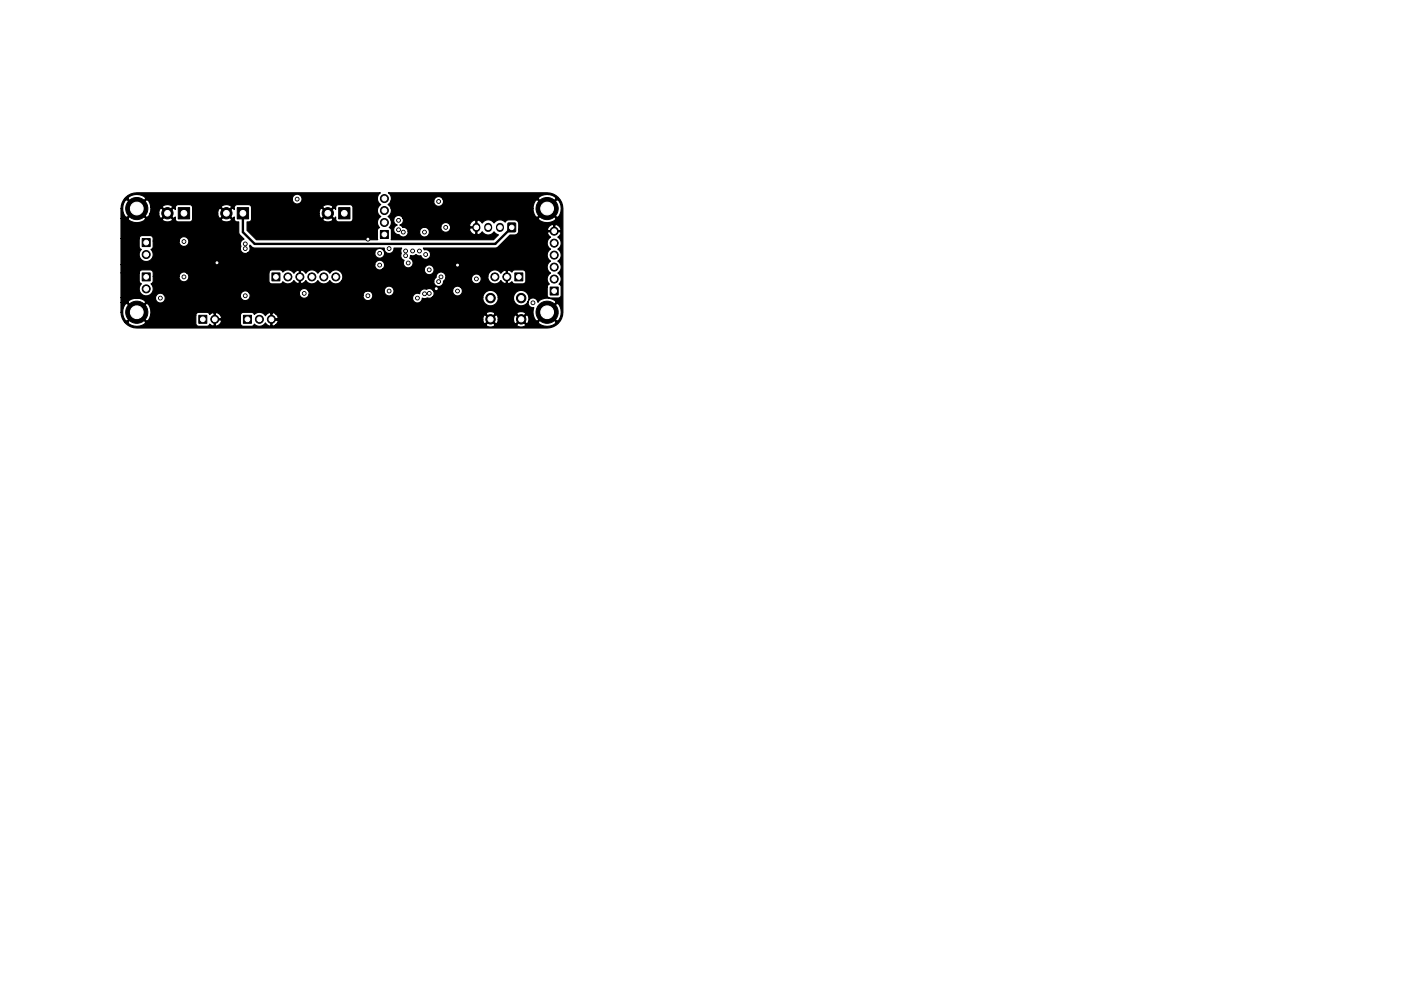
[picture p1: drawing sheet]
<svg xmlns="http://www.w3.org/2000/svg" width="297mm" height="210mm" viewBox="0 0 297 210" stroke-linecap="round" stroke-linejoin="round" font-family="sans-serif">
<g fill="#000" stroke="#000" stroke-width=".21">
<path d="M30.1 50.6h1.7v1.7h-1.7zM30.2 57.9h1.7v1.7h-1.7zM37.8 44h2.4v2.4h-2.4zM50.3 44h2.4v2.4h-2.4zM57.7 57.9h1.6v1.7h-1.6zM71.8 44h2.4v2.4h-2.4zM80.7 48.9h1.7v1.7h-1.7zM107.7 47.3l1.6 .1v1.8l-1.6-.1zM109.1 57.9h1.7v1.7h-1.7zM42.2 66.9h1.7v1.7h-1.7zM51.6 66.9h1.7v1.7h-1.7zM116.7 60.9h1.7v1.7h-1.7z"/>
<circle cx="29" cy="44.2" r="2.35"/>
<circle cx="31" cy="54" r=".85"/>
<circle cx="35.5" cy="45.2" r="1.2"/>
<circle cx="39" cy="51.2" r=".4"/>
<circle cx="39" cy="58.7" r=".4"/>
<circle cx="46" cy="55.7" r=".4"/>
<circle cx="48" cy="45.2" r="1.2"/>
<circle cx="52" cy="51.7" r=".4"/>
<circle cx="52" cy="52.7" r=".4"/>
<circle cx="61" cy="58.7" r=".85"/>
<circle cx="63" cy="42.2" r=".4"/>
<circle cx="63.6" cy="58.7" r=".85"/>
<circle cx="66.1" cy="58.7" r=".85"/>
<circle cx="68.7" cy="58.7" r=".85"/>
<circle cx="69.5" cy="45.2" r="1.2"/>
<circle cx="71.2" cy="58.7" r=".85"/>
<circle cx="78" cy="50.7" r=".4"/>
<circle cx="80.5" cy="56.2" r=".4"/>
<circle cx="80.5" cy="53.7" r=".4"/>
<circle cx="81.5" cy="42.1" r=".85"/>
<circle cx="81.5" cy="47.2" r=".85"/>
<circle cx="81.5" cy="44.7" r=".85"/>
<circle cx="82.5" cy="52.7" r=".4"/>
<circle cx="84.5" cy="48.7" r=".4"/>
<circle cx="84.5" cy="46.7" r=".4"/>
<circle cx="85.5" cy="49.2" r=".4"/>
<circle cx="86" cy="53.2" r=".4"/>
<circle cx="86" cy="54.2" r=".4"/>
<circle cx="86.5" cy="55.8" r=".4"/>
<circle cx="87.5" cy="53.2" r=".4"/>
<circle cx="88.9" cy="53.3" r=".4"/>
<circle cx="90" cy="49.2" r=".4"/>
<circle cx="90.2" cy="54" r=".4"/>
<circle cx="91" cy="57.2" r=".4"/>
<circle cx="93" cy="59.7" r=".4"/>
<circle cx="93" cy="42.7" r=".4"/>
<circle cx="93.5" cy="58.7" r=".4"/>
<circle cx="94.5" cy="48.2" r=".4"/>
<circle cx="97" cy="56.2" r=".4"/>
<circle cx="101" cy="59.2" r=".4"/>
<circle cx="104.9" cy="58.7" r=".85"/>
<circle cx="107.5" cy="58.7" r=".85"/>
<circle cx="116" cy="44.2" r="2.35"/>
<circle cx="117.5" cy="51.6" r=".85"/>
<circle cx="117.5" cy="49" r=".85"/>
<circle cx="117.5" cy="59.2" r=".85"/>
<circle cx="117.5" cy="54.1" r=".85"/>
<circle cx="117.5" cy="56.7" r=".85"/>
<circle cx="29" cy="66.2" r="2.35"/>
<circle cx="31" cy="61.3" r=".85"/>
<circle cx="34" cy="63.2" r=".4"/>
<circle cx="45.5" cy="67.7" r=".85"/>
<circle cx="52" cy="62.7" r=".4"/>
<circle cx="55" cy="67.7" r=".85"/>
<circle cx="57.5" cy="67.7" r=".85"/>
<circle cx="64.5" cy="62.2" r=".4"/>
<circle cx="78" cy="62.7" r=".4"/>
<circle cx="82.5" cy="61.7" r=".4"/>
<circle cx="88.5" cy="63.2" r=".4"/>
<circle cx="90" cy="62.3" r=".4"/>
<circle cx="91" cy="62.2" r=".4"/>
<circle cx="92.5" cy="61.2" r=".4"/>
<circle cx="97" cy="61.7" r=".4"/>
<circle cx="104" cy="67.7" r="1"/>
<circle cx="104" cy="63.2" r="1"/>
<circle cx="110.5" cy="67.7" r="1"/>
<circle cx="110.5" cy="63.2" r="1"/>
<circle cx="113" cy="64.2" r=".4"/>
<circle cx="116" cy="66.2" r="2.35"/>
</g>
<path d="M101 48.1v.3M103.5 48.1v.3M106 48.1v.3" fill="none" stroke="#000" stroke-width="1.7"/>
<path d="M51.5 45.2v4l2.5 2.5h51l3.5-3.5" fill="none" stroke="#000" stroke-width=".5"/>
<path d="M26.6 41.9a3.4 3.4 0 0 1 2.4-1h51.7l-.1 .1a1.49 1.49 0 0 0 .1 2.4 1.48 1.48 0 0 0 0 2.5 1.48 1.48 0 0 0-.2 2.4l-.5 .5 .1 2.1h-25.7l-2-2v-1.8a.72 .72 0 0 0 .9-.6h15.1l.1 .3 .3 .2 .8 .1 .9-.3 .1-.3-1.1-1.1-1.1 1.1h-15.1v-1.2h14.4l.2 .9 .3 .1 1.1-1.1h.4l1.1 1.1 .4-.3v.7l.4 .3 2.6 .1a.64 .64 0 0 0 .6-.7v-2.4l-.1-.4-.5-.2h-2.4a.64 .64 0 0 0-.6 .6v.5l-.4-.4-1.1 1.1h-.4l-1.1-1.1a1.1 1.1 0 0 0-.5 1.2h-14.4v-1.3h15.1l1.1 1.1 1.1-1.1a1.35 1.35 0 0 0-2.2 0h-15.1l-.1-.4-.4-.2h-2.5a.64 .64 0 0 0-.6 .6v.5l-.4-.4-1.1 1.1 1.1 1.1 .4-.3v.4a.71 .71 0 0 0 .9 .7v2.3l1.1 1.4a1.05 1.05 0 0 0-.6 1.5 1.04 1.04 0 0 0 .2 1.2 1.04 1.04 0 0 0 1.2 .1h27v.3a1.04 1.04 0 0 0 1.5 .7 1.04 1.04 0 0 0 0-1.7 1.04 1.04 0 0 0-1.5 .7h-27h.2a1.06 1.06 0 0 0 .2-1.4l.1-.2 .5 .5 .5 .1h27.5a1.04 1.04 0 0 0 1 1.2 1.04 1.04 0 0 0 1-1.2h1.7l-.2 .5 .1 .6a1.04 1.04 0 0 0 .6 1.5 1.04 1.04 0 0 0 .4 1.5 1.04 1.04 0 0 0 1.4-.5 1.04 1.04 0 0 0-.6-1.4l.1-.6 .6 .1 .6-.3 .4 .3 .6-.1a1.04 1.04 0 0 0 1.3 .8 1.04 1.04 0 0 0 .7-1.3 1.04 1.04 0 0 0-1.3-.7l-.1-.4h15.4l.4-.2 2.5-2.5 1.2-.1a.95 .95 0 0 0 .7-1.1h6.1l.1 .2h1.2v-1.2h.2v1.2h1.2l.1-.2a1.22 1.22 0 0 0-1.5-1 1.12 1.12 0 0 0-1.3 1h-6.1v-1.2a.89 .89 0 0 0-.9-.9l-1.4 .1-.6 .4a1.49 1.49 0 0 0-2.3 .2 1.49 1.49 0 0 0-2.6 0l-.6-.5-.2-.1-.3 .1v2.9a.88 .88 0 0 0 1.1-.5 1.49 1.49 0 0 0 2.6 0l.4 .4 .5 .2-1.1 1.1h-21.7l.1-2.1-.5-.5 .4-.7v-1h.6a1.04 1.04 0 0 0 .7 1.1 1.04 1.04 0 0 0-.7 1.2 1.04 1.04 0 0 0 1.1 .9 1.04 1.04 0 0 0 1.2 .4 1.04 1.04 0 0 0 .7-1.1h2.5v.3a1.04 1.04 0 0 0 1.5 .7 1.04 1.04 0 0 0 0-1.7 1.04 1.04 0 0 0-1.5 .7h-2.5v-.2a1.23 1.23 0 0 0-1.2-.8h8.2v.3a1.04 1.04 0 0 0 .9 .9 1.04 1.04 0 0 0 1.1-.7h4l.4 .8a.8 .8 0 0 0 1 .3v-1.3h-1.2l-.2 .2h-4v-.7h4l.2 .2h1.2v-1.3l-.3-.1-.7 .4-.4 .8h-4l-.1-.1a1.04 1.04 0 0 0-1.1-.6 1.04 1.04 0 0 0-.8 .9h-8.2l-.5-.4a1.03 1.03 0 0 0 .7-1.4h28.6l.2 .4a3 3 0 0 0 3.4 0l.2-.4-1.9-1.9-1.9 1.9h-28.6a1.04 1.04 0 0 0-1.2-.6 1.04 1.04 0 0 0-.8 .9 .95 .95 0 0 1-1.1-.5l-.1-.2 .6-.8v-.8h30.1l.2 1.1 .3 .5 .4 .3 1.9-2h.4l1.9 2a2.49 2.49 0 0 0 0-3.9l-1.9 1.9h-.4l-1.9-1.9-.4 .3-.3 .5-.2 1.2h-30.1l-.6-.9 .6-.8h9.1a1.04 1.04 0 0 0 1.3 1.2 1.04 1.04 0 0 0 .5-1.6h20.3l1.9 1.9 1.9-1.9-.2-.5a3 3 0 0 0-3.4 0l-.2 .5h-20.3a1.04 1.04 0 0 0-1.1-.5 1.04 1.04 0 0 0-.7 .9h-9.1v-.9l-.6-.8h33.7a3.3 3.3 0 0 1 3.3 3.4v22.6a3.3 3.3 0 0 1-3.3 2.7l-87.6-.1a3.2 3.2 0 0 1-2-1.2h.7l.2 .4a3 3 0 0 0 3.4 0l.2-.4-1.9-1.9-1.9 1.9h-.7a3.2 3.2 0 0 1-.7-2h.3l.2 1.1 .3 .5 .4 .3 1.9-2h.4l1.9 2 .4-.3 .4-1h9.6v1.8l.3 .4 2.2 .1 .5-.4a.67 .67 0 0 0 .9 .3v-1.2h.3v1.2l.2 .1 .6-.4 .5-.7-.1-.2h-1.5v-1.5h.3v1.2h1.2l.1-.2-.2-.5h4.2v1.8l.3 .4 2 .1 .4-.1 .2-.3 .2 .1a1.49 1.49 0 0 0 2.2-.4l.2 .3a.67 .67 0 0 0 .9 .3v-1.2h.3v1.2l.2 .1 .6-.3h44.5a1.15 1.15 0 0 0 2 0h4.5l.1 .2 1 .3 .8-.3 .1-.2-1-1-1 1h-4.5l-1-1-1 1-44.5-.1a.81 .81 0 0 0 .4-.9l-1.5-.1h45l.2 .8 .3 .1 .9-1h.4l.9 1a.87 .87 0 0 0 .5-.9h3.3l.2 .8 .3 .1 .9-1h.4l.9 1 .3-.1 .1-.3h2.1l.2 .4a3 3 0 0 0 3.4 0l.2-.4-1.9-1.9-1.9 1.9h-2.1l.1-.9-.2-.5-.3-.1-.9 .9h-.4l-.9-.9a.94 .94 0 0 0-.5 1h-3.3v-.1a.81 .81 0 0 0-.5-.9l-.9 .9h-.4l-.9-.9-.3 .1-.2 .9h-45v-1.4h.3v1.2h1.2a.82 .82 0 0 0-.4-1h44.5l1 1 1-1h4.5l1 1 1-1a1.15 1.15 0 0 0-2 0h-4.5l-.1-.3-1-.2-.8 .2-.1 .3h-44.5a.9 .9 0 0 0-1.1-.2 .96 .96 0 0 0-1.1 .6 1.48 1.48 0 0 0-2.4-.3l-.5-.4h-1.8a.64 .64 0 0 0-.6 .6h-4.2l-.8-.5h-.6a.7 .7 0 0 0-.9 .3l-.5-.4h-1.8a.64 .64 0 0 0-.7 .6l-9.6-.1a2.46 2.46 0 0 0-.8-2.5l-1.9 1.9h-.4l-1.9-1.9-.4 .3-.3 .5-.2 1.2h-.3v-2.1h1.4l1.9 1.9 1.9-1.9-.2-.5a3 3 0 0 0-3.4 0l-.2 .5h-1.4v-1.1h7.3a1.04 1.04 0 0 0 1.3 1.2 1.04 1.04 0 0 0 .5-1.7h16.2v.3a1.04 1.04 0 0 0 1.4 .8 1.04 1.04 0 0 0 .4-1.6h10.7v.3a1.04 1.04 0 0 0 .8 .9 1.04 1.04 0 0 0 1.2-.7h11.5v.3a1.04 1.04 0 0 0 .8 .9 1.04 1.04 0 0 0 1.2-.7h8.5v.3a1.04 1.04 0 0 0 1 .9 1.04 1.04 0 0 0 1-1l.6 .1 1.5-.3h10.8v.3a1.64 1.64 0 0 0 1.8 1.5 1.64 1.64 0 0 0 1.4-1.8h3.3v.3a1.7 1.7 0 0 0 1.3 1.5 1.7 1.7 0 0 0 1.8-.8 1.03 1.03 0 0 0 1.2 1.2 2.49 2.49 0 0 0 .7 2.9l1.9-2h.4l1.9 2 .4-.3a3 3 0 0 0 0-3.3l-.4-.3-1.9 1.9h-.4l2.1-2-.2-.5a3 3 0 0 0-3.4 0l-.3 .4a1.1 1.1 0 0 0-1.1-.9 1.1 1.1 0 0 0-1 .9 1.64 1.64 0 0 0-.9-2.4 1.64 1.64 0 0 0-2.1 1.4h-3.3v-.3a1.64 1.64 0 0 0-1.8-1.2 1.64 1.64 0 0 0-1.4 1.5h-10.7a1.03 1.03 0 0 0 .2-1.5h4.1v.3a1.04 1.04 0 0 0 1.5 .7 1.04 1.04 0 0 0 .1-1.7h18.4v1.7a.64 .64 0 0 0 .7 .6h1.8l.4-.2 .1-2.1-.1-.4-.4-.2 .2-.1a1.48 1.48 0 0 0-.4-2.3 1.48 1.48 0 0 0 0-2.5 1.48 1.48 0 0 0 0-2.5 1.48 1.48 0 0 0 0-2.6l.3-.3a.67 .67 0 0 0 .2-.8h-2.6l-.1 .2 .1 .4 .5 .5-.1 .1a1.49 1.49 0 0 0 .1 2.5 1.48 1.48 0 0 0 0 2.5 1.48 1.48 0 0 0 0 2.5 1.48 1.48 0 0 0-.2 2.4l-.4 .2-.1 .4h-18.4a1.03 1.03 0 0 0-1.6 .7h-4.2a1.27 1.27 0 0 0-1.5-.3 1.03 1.03 0 0 0-1.3 1 1.04 1.04 0 0 0-1.5 .8h-8.5a1.04 1.04 0 0 0-.8-1.4 1.04 1.04 0 0 0-1.2 .9h-11.5v-.5l-.2-.5h16.2a1.04 1.04 0 0 0 1.4 1.1 1.04 1.04 0 0 0 .3-1.7 1.04 1.04 0 0 0-1.7 .4v.2h-16.2a1.04 1.04 0 0 0-1.1-.4 1.04 1.04 0 0 0-.7 .9h-10.7a1.04 1.04 0 0 0-1.1-.3 1.04 1.04 0 0 0-.7 .8h-16.2a1.04 1.04 0 0 0-1.1-.3 1.04 1.04 0 0 0-.7 .8h-7.3v-5.2h3.8v1.8l.5 .5-.2 .1a1.49 1.49 0 0 0 .2 2.1 1.49 1.49 0 0 0 2.1-.1 1.49 1.49 0 0 0-.1-2.1l.5-.5v-1.1h5.5v.3a1.04 1.04 0 0 0 1.5 .7 1.04 1.04 0 0 0 .1-1.7h17.4v1.7a.64 .64 0 0 0 .7 .6h1.8l.5-.4a1.48 1.48 0 0 0 2.3-.3l.3 .3a.67 .67 0 0 0 .9 .3v-2.7h.2v2.7l.2 .1 .4-.2 .5-.5 .2 .2a1.49 1.49 0 0 0 2.4-.2 1.48 1.48 0 0 0 2.5 0 1.48 1.48 0 0 0 2.5 .1h19.6v.3a1.04 1.04 0 0 0 1.1 .9 1.04 1.04 0 0 0 .9-1.2l.5-.5h5.5v.2a1.04 1.04 0 0 0 1.3 .9 1.04 1.04 0 0 0 .6-1.6h1.5v.3a1.49 1.49 0 0 0 1.2 1.3 1.49 1.49 0 0 0 1.6-.7l.3 .3a.67 .67 0 0 0 .8 .3v-2.7h.3v2.7h.4l.5-.3 .5 .4h1.8a.64 .64 0 0 0 .7-.6v-1.8l-.3-.4-2.2-.1-.5 .4a.93 .93 0 0 0-1.2-.3 .96 .96 0 0 0-1.1 .6 1.49 1.49 0 0 0-1.6-.7 1.49 1.49 0 0 0-1.2 1.3l-1.6-.1a1.04 1.04 0 0 0-1.1-.3 1.04 1.04 0 0 0-.7 .9h-5.5a1.04 1.04 0 0 0-.9-1.4 1.04 1.04 0 0 0-1.1 1.2l-.4 .4-.1 .3h-19.6a1.49 1.49 0 0 0-.4-2.1 1.49 1.49 0 0 0-2.1 .5 1.48 1.48 0 0 0-2.5 0 1.48 1.48 0 0 0-2.6 0l-.2-.3a.93 .93 0 0 0-1.1-.3 .96 .96 0 0 0-1.2 .6 1.48 1.48 0 0 0-2.3-.3l-.5-.4h-1.8a.64 .64 0 0 0-.7 .6l-17.5-.1a1.04 1.04 0 0 0-1.5 .8h-5.5v-.7a.64 .64 0 0 0-.6-.6h-1.9l-.3 .1-.2 .5h-3.8v-1.8h53.8a1.04 1.04 0 0 0 1.5 1h9v.3a1.04 1.04 0 0 0 1.5 .7 1.04 1.04 0 0 0 0-1.7 1.04 1.04 0 0 0-1.5 .7h-9h.2a1.04 1.04 0 0 0-.2-1.8 1.04 1.04 0 0 0-1.5 .8h-53.8v-5.5h3.8v1.8l.5 .5-.2 .2a1.49 1.49 0 0 0 .2 2 1.49 1.49 0 0 0 2.1-.1 1.49 1.49 0 0 0-.1-2.1l.5-.5v-1.3h5.5v.3a1.04 1.04 0 0 0 1.5 .7 1.04 1.04 0 0 0 0-1.7 1.04 1.04 0 0 0-1.5 .7h-5.5v-.5a.64 .64 0 0 0-.7-.6h-1.8l-.4 .3-.1 .3h-3.8v-4.3h1.4a2.54 2.54 0 0 0 3.7 .2h3.6l.1 .3 .3 .2 .8 .1 .9-.3 .1-.3-1.1-1.1-1.1 1.1h-3.6l.1-.2-1.9-1.9-1.9 1.9h-1.4v-2h.3l.2 1.1 .3 .5 .4 .3 1.9-2h.4l1.9 2 .4-.3 .3-.6h1.9a.99 .99 0 0 0 .5 1l1.1-1.1h.4l1.1 1.1 .4-.3v.4a.64 .64 0 0 0 .6 .7h2.5l.4-.2 .1-.4h6.1a1.35 1.35 0 0 0 2.2 0l-1.1-1.1-1.1 1.1h-6.1v-1.2h5.4a.99 .99 0 0 0 .5 1l1.1-1.1-1.1-1.1a1.1 1.1 0 0 0-.5 1.2h-5.4v-1.3h6.1l1.1 1.1 1.1-1.1a1.35 1.35 0 0 0-2.2 0h-6.1l-.1-.4-.4-.2h-2.5a.64 .64 0 0 0-.6 .6v.5l-.4-.4-1.1 1.1h-.4l-1.1-1.1a1.1 1.1 0 0 0-.5 1.2h-1.9l.2-1.3h2.4l1.1 1.1 1.1-1.1-.1-.3-1.1-.3-.9 .3-.1 .3h-2.4a1.96 1.96 0 0 0-.9-1.7l-1.9 1.9h-.4l-1.9-1.9-.4 .3-.3 .5-.2 1.2h-.3a3.2 3.2 0 0 1 .7-2.1h.7l1.9 1.9 1.9-2h31.1v.3a1.04 1.04 0 0 0 1.5 .7 1.04 1.04 0 0 0 0-1.7 1.04 1.04 0 0 0-1.5 .7h-31.1l-.2-.4a3 3 0 0 0-3.4 0l-.2 .5h-.7z" fill="#000" stroke="#000" stroke-width=".25"/>
<g fill="#fff" stroke="#fff" stroke-width=".21">
<circle cx="92.5" cy="61.2" r=".2"/>
<circle cx="97" cy="56.2" r=".2"/>
<circle cx="78" cy="50.7" r=".2"/>
<circle cx="46" cy="55.7" r=".2"/>
<circle cx="39" cy="51.2" r=".2"/>
<circle cx="39" cy="58.7" r=".2"/>
<circle cx="34" cy="63.2" r=".2"/>
<circle cx="64.5" cy="62.2" r=".2"/>
<circle cx="63" cy="42.2" r=".2"/>
<circle cx="93" cy="42.7" r=".2"/>
<circle cx="113" cy="64.2" r=".2"/>
<circle cx="94.5" cy="48.2" r=".2"/>
<circle cx="82.5" cy="61.7" r=".2"/>
<circle cx="101" cy="59.2" r=".2"/>
<circle cx="97" cy="61.7" r=".2"/>
<circle cx="88.5" cy="63.2" r=".2"/>
<circle cx="84.5" cy="46.7" r=".2"/>
<circle cx="87.5" cy="53.2" r=".2"/>
<circle cx="84.5" cy="48.7" r=".2"/>
<circle cx="86" cy="53.2" r=".2"/>
<circle cx="86.5" cy="55.8" r=".2"/>
<circle cx="90" cy="49.2" r=".2"/>
<circle cx="85.5" cy="49.2" r=".2"/>
<circle cx="93.5" cy="58.7" r=".2"/>
<circle cx="93" cy="59.7" r=".2"/>
<circle cx="88.9" cy="53.3" r=".2"/>
<circle cx="90.3" cy="54" r=".2"/>
<circle cx="82.5" cy="52.7" r=".2"/>
<circle cx="52" cy="51.7" r=".2"/>
<circle cx="86" cy="54.2" r=".2"/>
<circle cx="52" cy="52.7" r=".2"/>
<circle cx="90" cy="62.3" r=".2"/>
<circle cx="91" cy="62.2" r=".2"/>
<circle cx="52" cy="62.7" r=".2"/>
<circle cx="80.5" cy="53.7" r=".2"/>
<circle cx="80.5" cy="56.2" r=".2"/>
<circle cx="91" cy="57.2" r=".2"/>
<circle cx="78" cy="62.7" r=".2"/>
<circle cx="81.5" cy="42.1" r=".5"/>
<circle cx="81.5" cy="44.7" r=".5"/>
<circle cx="81.5" cy="47.2" r=".5"/>
<circle cx="81.5" cy="49.7" r=".5"/>
<circle cx="45.5" cy="67.7" r=".5"/>
<circle cx="43" cy="67.7" r=".5"/>
<circle cx="57.5" cy="67.7" r=".5"/>
<circle cx="55" cy="67.7" r=".5"/>
<circle cx="52.5" cy="67.7" r=".5"/>
<circle cx="31" cy="61.3" r=".5"/>
<circle cx="31" cy="58.7" r=".5"/>
<circle cx="31" cy="54" r=".5"/>
<circle cx="31" cy="51.5" r=".5"/>
<circle cx="110" cy="58.7" r=".5"/>
<circle cx="107.5" cy="58.7" r=".5"/>
<circle cx="104.9" cy="58.7" r=".5"/>
<circle cx="117.5" cy="49" r=".5"/>
<circle cx="117.5" cy="51.6" r=".5"/>
<circle cx="117.5" cy="54.1" r=".5"/>
<circle cx="117.5" cy="56.7" r=".5"/>
<circle cx="117.5" cy="59.2" r=".5"/>
<circle cx="117.5" cy="61.7" r=".5"/>
<circle cx="58.5" cy="58.7" r=".5"/>
<circle cx="61" cy="58.7" r=".5"/>
<circle cx="63.6" cy="58.7" r=".5"/>
<circle cx="66.1" cy="58.7" r=".5"/>
<circle cx="68.7" cy="58.7" r=".5"/>
<circle cx="71.2" cy="58.7" r=".5"/>
<circle cx="116" cy="66.2" r="1.35"/>
<circle cx="29" cy="66.2" r="1.35"/>
<circle cx="29" cy="44.2" r="1.35"/>
<circle cx="116" cy="44.2" r="1.35"/>
<circle cx="104" cy="67.7" r=".55"/>
<circle cx="104" cy="63.2" r=".55"/>
<circle cx="110.5" cy="67.7" r=".55"/>
<circle cx="110.5" cy="63.2" r=".55"/>
<circle cx="39" cy="45.2" r=".6"/>
<circle cx="35.5" cy="45.2" r=".6"/>
<circle cx="73" cy="45.2" r=".6"/>
<circle cx="69.5" cy="45.2" r=".6"/>
<circle cx="51.5" cy="45.2" r=".6"/>
<circle cx="48" cy="45.2" r=".6"/>
<circle cx="101" cy="48.2" r=".47"/>
<circle cx="103.5" cy="48.2" r=".47"/>
<circle cx="106" cy="48.2" r=".47"/>
<circle cx="108.5" cy="48.2" r=".47"/>
</g>
</svg>
